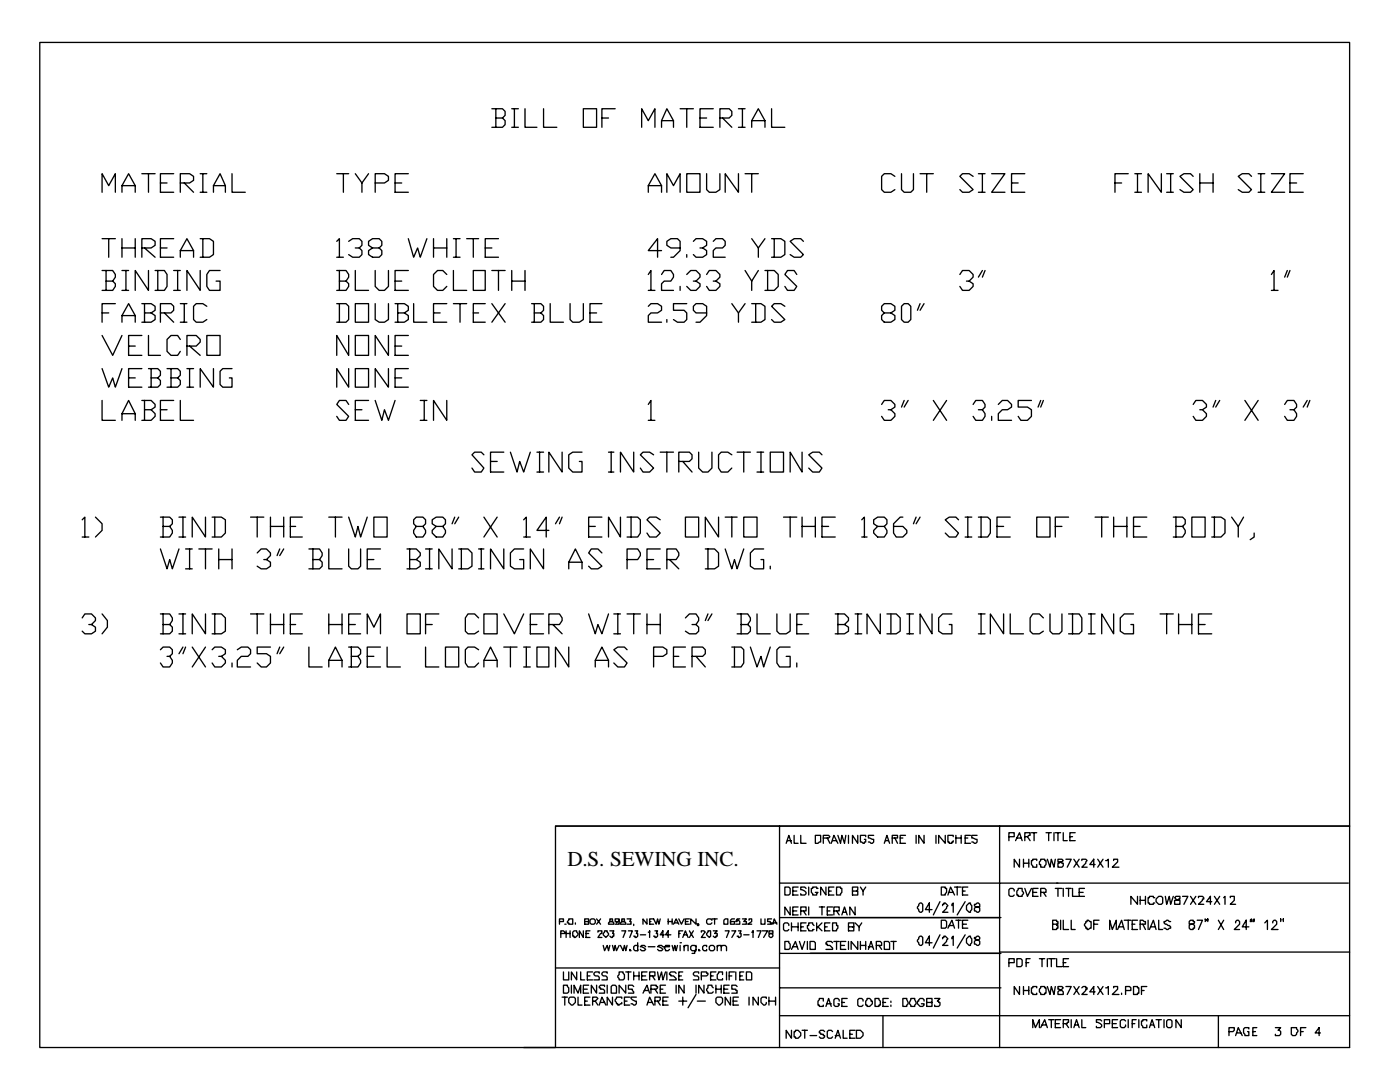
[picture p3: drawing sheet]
<svg xmlns="http://www.w3.org/2000/svg" width="279mm" height="216mm" viewBox="0 0 279 216" stroke-linecap="round" stroke-linejoin="round" font-family="sans-serif">
<defs><g id="words">
<text font-size="4.2" x="113.2" y="172.8">D.S. SEWING INC.</text>
</g></defs>
<g fill="none" stroke="#000" stroke-width=".26">
<path d="M7.9 8.5h261.4v156.3h-158.4v44.2h-103zM20.4 38.4v-3.7l1.3 2.3 1.3-2.3v3.7M24.3 38.4v-1.4l1.4-2.3 1.3 2.3v1.4M24.3 37h2.7M28.3 34.7h2.7M29.6 34.7v3.7M32 36.5h1.3M34.7 34.7h-2.7v3.7h2.7M36 36.5h1.8l.8-.5v-.8l-.8-.5h-1.8v3.7M36.8 36.5l1.8 1.9M40 34.7h1.3M40 38.4h1.3"/>
<path d="M40.5 34.7v3.7M42.6 38.4v-1.4l1.3-2.3 1.1 2.3v1.4M42.6 37h2.4M46.3 34.7v3.7h2.6M67.2 34.7h2.4M68.5 34.7v3.7M70.9 34.7l1.3 1.8v1.9M73.6 34.7l-1.4 1.8M74.9 36.5h1.8l.8-.5v-.8l-.8-.5h-1.8v3.7M78.8 36.5h1.4M81.5 34.7h-2.7v3.7h2.7M98.2 21.7h2.1l.5 .5v.8l-.5 .5"/>
<path d="M99 23.5h1.3l.5 .6v.8l-.5 .5h-2.1M99 21.7v3.7M102.1 21.7h1.4M102.1 25.4h1.4M102.7 21.7v3.7M104.8 21.7v3.7h2.4M108.5 21.7v3.7h2.6M116.4 21.7h2.7v3.7h-2.7zM120.1 23.5h1.3M122.8 21.7h-2.7v3.7M128.1 25.4v-3.7l1.3 2.4 1.3-2.4v3.7M129.4 38.4v-1.4l1.3-2.3 1.3 2.3v1.4"/>
<path d="M129.4 37h2.6M132 25.4v-1.3l1.1-2.4 1.3 2.4v1.3M132 24.1h2.4M133.1 38.4v-3.7l1.3 2.3 1.3-2.3v3.7M135.7 21.7h2.7M137.1 34.7h2.6v3.7h-2.6zM137.1 21.7v3.7M139.7 23.5h1.3M141 34.7v3.1l.6 .6h1.3l.8-.6v-3.1M142.3 21.7h-2.6v3.7h2.6M143.7 23.5h1.8l.5-.5v-.8l-.5-.5h-1.8v3.7M144.2 23.5l1.8 1.9"/>
<path d="M147.4 34.7v3.7l-2.7-3.7v3.7M147.4 21.7h1.3M147.4 25.4h1.3M148.2 21.7v3.7M148.7 34.7h2.6M150 25.4v-1.3l1.3-2.4 1.4 2.4v1.3M150 24.1h2.7M150 34.7v3.7M154 21.7v3.7h2.6M178.6 35.2l-.8-.5h-1.3l-.6 .5v2.6l.6 .6h1.3l.8-.6M179.9 34.7v3.1l.5 .6h1.4l.5-.6v-3.1M183.6 34.7h2.7"/>
<path d="M184.9 34.7v3.7M194.2 35.2l-.8-.5h-1.3l-.5 .5 2.6 2.6-.8 .6h-1.3l-.5-.6M195.3 34.7h1.3M195.3 38.4h1.3M196.1 34.7v3.7M197.9 34.7h2.7l-2.7 3.7h2.7M201.9 36.5h1.3M204.5 34.7h-2.6v3.7h2.6M222.5 36.5h1.3M225.2 34.7h-2.7v3.7M226.5 34.7h1.3M226.5 38.4h1.3"/>
<path d="M227 34.7v3.7M231.8 34.7v3.7l-2.7-3.7v3.7M232.8 34.7h1.4M232.8 38.4h1.4M233.6 34.7v3.7M238.1 35.2l-.5-.5h-1.3l-.8 .5 2.6 2.6-.5 .6h-1.3l-.8-.6M239.4 36.5h2.7M239.4 34.7v3.7M242.1 34.7v3.7M249.8 35.2l-.6-.5h-1.3l-.8 .5 2.7 2.6-.6 .6h-1.3l-.8-.6M251.1 34.7h1.3M251.1 38.4h1.3"/>
<path d="M251.6 34.7v3.7M253.7 34.7h2.7l-2.7 3.7h2.7M257.4 36.5h1.4M260.1 34.7h-2.7v3.7h2.7M20.4 54h2.1l.5 .8v.5l-.5 .8M20.4 47.6h2.6M21.2 56.1h1.3l.5 .5v.6l-.5 .7h-2.1M21.2 54v3.9M21.7 47.6v3.7M24.3 47.6v3.7M24.3 49.5h2.7M24.3 54h1.4"/>
<path d="M24.3 57.9h1.4M25.1 54v3.9M27 47.6v3.7M28.3 49.5h1.9l.8-.6v-.7l-.8-.6h-1.9v3.7M28.8 49.5l2.2 1.8M29.6 54v3.9l-2.6-3.9v3.9M31 54h1.8l.5 .8v2.4l-.5 .7h-1.8M31.5 54v3.9M32 49.5h1.3M34.7 47.6h-2.7v3.7h2.7M34.7 54h1.3M34.7 57.9h1.3"/>
<path d="M35.5 54v3.9M36 51.3v-1.3l1.3-2.4 1.3 2.4v1.3M36 50h2.6M40 47.6h1.8l.8 .6v2.6l-.8 .5h-1.8M40 54v3.9l-2.7-3.9v3.9M40.5 47.6v3.7M43.9 54h-2.1l-.5 .8v2.4l.5 .7h2.1v-1.8h-.8M67.2 48.2l.5-.6v3.7M67.2 54h1.9l.5 .8v.5l-.5 .8M67.2 51.3h1.3M67.7 56.1h1.4l.5 .5v.6l-.5 .7h-1.9M67.7 54v3.9"/>
<path d="M69.6 48.2l.8-.6h1.3l.5 .6v.7l-.5 .6h-.8M70.9 54v3.9h2.7M71.7 49.5l.5 .5v.8l-.5 .5h-1.3l-.8-.5M74.3 49.5l-.7-.6v-.7l.7-.6h1.4l.5 .6v.7l-.5 .6h-1.4l-.7 .5v.8l.7 .5h1.4l.5-.5v-.8l-.5-.5M74.9 54v3.2l.8 .7h1l.8-.7v-3.2M78.8 56.1h1.4M81.5 47.6l1 3.7 .8-1.8 .6 1.8 1.3-3.7M81.5 54h-2.7v3.9h2.7M86.5 49.5h2.7M86.5 47.6v3.7M89.2 54.8l-.8-.8h-1.1l-.8 .8v2.4l.8 .7h1.1l.8-.7M89.2 47.6v3.7"/>
<path d="M90.5 54v3.9h2.6M90.5 47.6h1.3M90.5 51.3h1.3M91 47.6v3.7M93.1 47.6h2.4M94.5 54h2.3v3.9h-2.3zM94.5 47.6v3.7M96.8 49.5h1.4M98.2 54h2.6M99.5 47.6h-2.7v3.7h2.7M99.5 54v3.9M102.1 56.1h2.7"/>
<path d="M102.1 54v3.9M104.8 54v3.9M129.4 54.8l.5-.8v3.9M129.4 57.9h1.3M132 50h-2.6l1.8-2.4v3.7M132 54.8l.6-.8h1.3l.5 .8v.5l-.5 .8h-1.3l-.6 .5v1.3h2.4M135.7 49.5h-1.8l-.8-.6v-.7l.8-.6h1.3l.5 .6v1.8l-1.3 1.3h-.5M135.7 57.2v.7M137.1 54.8l.7-.8h1.1l.8 .8v.5l-.8 .8h-.5M137.1 50.8v.5M138.4 48.2l.5-.6h1.3l.8 .6v.7l-.8 .6h-.5M138.9 56.1l.8 .5v.6l-.8 .7h-1.1l-.7-.7"/>
<path d="M140.2 49.5l.8 .5v.8l-.8 .5h-1.3l-.5-.5M141 54.8l.6-.8h1.3l.8 .8v.5l-.8 .8h-.6M142.3 48.2l.6-.6h1.3l.5 .6v.7l-.5 .6h-1.3l-.6 .5v1.3h2.4M142.9 56.1l.8 .5v.6l-.8 .7h-1.3l-.6-.7M148.7 54l1.3 2.1v1.8M150 47.6l1.3 1.9v1.8M151.3 54l-1.3 2.1M152.7 54h1.8l.8 .8v2.4l-.8 .7h-1.8M152.7 47.6l-1.4 1.9M153.2 54v3.9M154 47.6h1.8l.8 .6v2.6l-.8 .5h-1.8M154.5 47.6v3.7"/>
<path d="M159 54.8l-.5-.8h-1.3l-.6 .8 2.4 2.4-.5 .7h-1.3l-.6-.7M160.3 48.2l-.5-.6h-1.3l-.8 .6 2.6 2.6-.5 .5h-1.3l-.8-.5M191.6 54.8l.5-.8h1.3l.8 .8v.5l-.8 .8h-.5M193.4 56.1l.8 .5v.6l-.8 .7h-1.3l-.5-.7M196.1 54l-.8 1.3M196.6 54l-.5 1.3M253.7 54.8l.6-.8v3.9M253.7 57.9h1.4M256.9 54l-.5 1.3M257.4 54l-.5 1.3M20.4 66.9l2.1 4 1.8-4M20.4 73.6l1.3 3.7 .8-1.9 .5 1.9 1.3-3.7"/>
<path d="M20.4 79.9v4h2.6M20.4 62.4h1.3M23 60.6h-2.6v3.7M24.3 64.3v-1.3l1.4-2.4 1.3 2.4v1.3M24.3 63h2.7M25.7 69.1h1.3M25.7 75.4h1.3M28.3 60.6h1.9l.8 .5v.8l-.8 .5M28.3 66.9h-2.6v4h2.6M28.3 73.6h-2.6v3.7h2.6M28.3 79.9h1.9l.8 .8v.5l-.8 .6M28.8 62.4h1.4l.8 .6v.8l-.8 .5h-1.9"/>
<path d="M28.8 60.6v3.7M28.8 79.9v4M29.6 66.9v4h2.4M29.6 73.6h1.9l.5 .5v.8l-.5 .5M30.2 75.4h1.3l.5 .5v.8l-.5 .6h-1.9M30.2 73.6v3.7M32 62.4h2.1l.6-.5v-.8l-.6-.5h-2.1v3.7M32.8 62.4l1.9 1.9M33.3 73.6h2.2l.5 .5v.8l-.5 .5M34.1 75.4h1.4l.5 .5v.8l-.5 .6h-2.2M34.1 73.6v3.7M34.7 79.9h-2.7v4h2.7"/>
<path d="M36 67.7l-.5-.8h-1.4l-.8 .8v2.4l.8 .8h1.4l.5-.8M36 79.9v4h2.6M36 60.6h1.3M36 64.3h1.3M36.8 60.6v3.7M37.3 69.1h1.9l.8-.8v-.6l-.8-.8h-1.9v4M37.3 77.3h1.3M37.3 73.6h1.3M37.8 69.1l2.2 1.8M37.8 73.6v3.7M41.3 66.9h2.6v4h-2.6zM41.3 61.1l-.8-.5h-1.3l-.6 .5v2.7l.6 .5h1.3l.8-.5"/>
<path d="M42.6 73.6v3.7l-2.6-3.7v3.7M46.3 73.6h-1.9l-.5 .5v2.6l.5 .6h1.9v-1.9h-.5M67.2 60.6h1.9l.5 .5v2.7l-.5 .5h-1.9M67.7 60.6v3.7M69.6 66.9v4l-2.4-4v4M69.6 73.6v3.7l-2.4-3.7v3.7M70.9 60.6h2.7v3.7h-2.7zM70.9 66.9h2.7v4h-2.7zM70.9 73.6h2.7v3.7h-2.7zM73.6 79.9h-2.7v4h2.7M74.9 60.6v3.2l.8 .5h1l.8-.5v-3.2M74.9 79.9l1.3 4 .5-2.1 .8 2.1 1.3-4"/>
<path d="M77.5 66.9v4l-2.6-4v4M77.5 73.6v3.7l-2.6-3.7v3.7M78.8 60.6h1.9l.8 .5v.8l-.8 .5M78.8 69.1h1.4M78.8 75.4h1.4M79.4 62.4h1.3l.8 .6v.8l-.8 .5h-1.9M79.4 60.6v3.7M81.5 66.9h-2.7v4h2.7M81.5 73.6h-2.7v3.7h2.7M82.5 60.6v3.7h2.7M83.9 79.9h1.3M84.7 79.9v4"/>
<path d="M86.5 62.4h1.3M89.2 60.6h-2.7v3.7h2.7M89.2 79.9v4l-2.7-4v4M90.5 60.6h2.6M91.8 60.6v3.7M94.5 62.4h1M96.8 60.6h-2.3v3.7h2.3M98.2 60.6l2.6 3.7M100.8 60.6l-2.6 3.7M106.1 60.6h1.8l.6 .5v.8l-.6 .5M106.6 62.4h1.3l.6 .6v.8l-.6 .5h-1.8M106.6 60.6v3.7"/>
<path d="M109.8 60.6v3.7h2.6M113.8 60.6v3.2l.5 .5h1.3l.8-.5v-3.2M117.7 62.4h1.4M120.1 60.6h-2.4v3.7h2.4M129.4 61.1l.5-.5h1.3l.8 .5v.8l-.8 .5h-1.3l-.5 .6v1.3h2.6M133.1 63.8v.5M137.1 60.6h-2.7v1.3h2.1l.6 .5v1.4l-.6 .5h-1.3l-.8-.5M141 62.4h-2.1l-.5-.5v-.8l.5-.5h1.3l.8 .5v1.9l-1.3 1.3h-.8M146 60.6l1.4 1.8v1.9M148.7 60.6l-1.3 1.8M150 60.6h1.9l.8 .5v2.7l-.8 .5h-1.9M150.8 60.6v3.7"/>
<path d="M156.6 61.1l-.8-.5h-1.3l-.5 .5 2.6 2.7-.8 .5h-1.3l-.5-.5M176.5 62.4l-.6-.5v-.8l.6-.5h1.3l.8 .5v.8l-.8 .5h-1.3l-.6 .6v.8l.6 .5h1.3l.8-.5v-.8l-.8-.6M179.9 61.1l.5-.5h.8l.6 .5v2.7l-.6 .5h-.8l-.5-.5zM180.4 79.9l-.5 1.3M181.2 79.9l-.8 1.3M183.6 60.6l-.5 1.3M184.4 60.6l-.8 1.3M186.3 79.9l2.6 4M188.9 79.9l-2.6 4M205.8 79.9h-2.6v1.3h1.9l.7 .6v1.3l-.7 .8h-1.4l-.5-.8M207.7 79.9l-.5 1.3M208.2 79.9l-.5 1.3"/>
<path d="M242.6 79.9l-.5 1.3M243.4 79.9l-.8 1.3M248.4 79.9l2.7 4M251.1 79.9l-2.7 4M260.9 79.9l-.8 1.3M261.4 79.9l-.5 1.3M24.3 83.9v-1.4l1.4-2.6 1.3 2.6v1.4M24.3 82.5h2.7M28.8 81.8h1.4l.8 .7v.6l-.8 .8h-1.9M32 81.8h1.3M69.6 80.7l-.5-.8h-1.4l-.5 .8 2.4 2.4-.5 .8h-1.4l-.5-.8M70.9 81.8h1.3"/>
<path d="M83.9 83.9h1.3M96.6 90.8l-.6-.6h-1.3l-.5 .6 2.4 2.6-.6 .8h-1.3l-.5-.8M97.9 92.1h1.3M100.5 90.2h-2.6v4h2.6M101.9 90.2l1.3 4 .5-2.1 .8 2.1 1.3-4M107.2 94.2h1.3M107.2 90.2h1.3M107.7 90.2v4M112.2 90.2v4l-2.7-4v4M116.2 90.2h-1.9l-.8 .6v2.6l.8 .8h1.9v-2.1h-.6M121.4 94.2h1.1M121.4 90.2h1.1"/>
<path d="M122 90.2v4M126.5 90.2v4l-2.7-4v4M129.4 80.7l.5-.8v4M129.4 83.9h1.3M130.4 90.8l-.8-.6h-1.3l-.5 .6 2.6 2.6-.8 .8h-1.3l-.5-.8M131.8 90.2h2.6M133.1 90.2v4M135.5 92.1h2.1l.5-.6v-.7l-.5-.6h-2.1v4M136.3 92.1l1.8 2.1M139.4 90.2v3.2l.8 .8h1.1l.8-.8v-3.2M146 90.8l-.7-.6h-1.4l-.5 .6v2.6l.5 .8h1.4l.7-.8M147.1 90.2h2.7"/>
<path d="M148.4 90.2v4M151.1 94.2h1.3M151.1 90.2h1.3M151.9 90.2v4M153.7 90.2h2.7v4h-2.7zM160.1 90.2v4l-2.4-4v4M164 90.8l-.5-.6h-1.3l-.8 .6 2.6 2.6-.5 .8h-1.3l-.8-.8M175.9 80.7l.6-.8h1.3l.8 .8v.5l-.8 .6h-.5M177.8 81.8l.8 .7v.6l-.8 .8h-1.3l-.6-.8M194.2 80.7l.5-.8h1.4l.5 .8v.5l-.5 .6h-.8M196.1 81.8l.5 .7v.6l-.5 .8h-1.4l-.5-.8M197.9 83.1v.8"/>
<path d="M199.2 80.7l.8-.8h1.1l.8 .8v.5l-.8 .6h-1.1l-.8 .7v1.4h2.7M238.1 80.7l.6-.8h1.3l.8 .8v.5l-.8 .6h-.6M240 81.8l.8 .7v.6l-.8 .8h-1.3l-.6-.8M256.4 80.7l.5-.8h1.3l.6 .8v.5l-.6 .6h-.8M258.2 81.8l.6 .7v.6l-.6 .8h-1.3l-.5-.8M16.4 103.7l.5-.5v4M16.4 107.2h1.3M19.1 103.2l1.3 1.3v1.3l-1.3 1.4M32 103.2h1.9l.5 .5v.8l-.5 .5M32 109.5l1.3 4 .6-1.8 .5 1.8 1.3-4M32.5 105h1.4l.5 .8v.6l-.5 .8h-1.9M32.5 103.2v4"/>
<path d="M35.7 107.2h1.3M35.7 103.2h1.3M36.5 103.2v4M37 109.5h1.4M37 113.5h1.4M37.8 109.5v4M39.7 109.5h2.6M41 103.2v4l-2.6-4v4M41 109.5v4M42.3 103.2h1.9l.8 .5v2.7l-.8 .8h-1.9M42.9 103.2v4M43.7 109.5v4"/>
<path d="M43.7 111.7h2.6M46.3 109.5v4M50 103.2h2.7M51.3 110.3l.8-.8h1.1l.8 .8v.6l-.8 .8h-.5M51.3 103.2v4M53.2 111.7l.8 .5v.8l-.8 .5h-1.1l-.8-.5M54 103.2v4M54 105h2.6M55.8 109.5l-.5 1.4M56.6 103.2v4M56.6 109.5l-.8 1.4M57.9 105h1.1"/>
<path d="M60.3 103.2h-2.4v4h2.4M61.6 109.5h2.2l.5 .8v.6l-.5 .8M62.4 111.7h1.4l.5 .5v.8l-.5 .5h-2.2M62.4 109.5v4M65.6 109.5v4h2.7M65.6 103.2h2.7M66.9 103.2v4M69.6 103.2l1.3 4 .5-2.2 .6 2.2 1.3-4M69.6 109.5v3.5l.5 .5h1.3l.6-.5v-3.5M73.3 111.7h1.3M74.6 103.2h2.7v4h-2.7zM75.9 109.5h-2.6v4h2.6"/>
<path d="M81.2 109.5h1.9l.8 .8v.6l-.8 .8M81.8 111.7h1.3l.8 .5v.8l-.8 .5h-1.9M81.8 109.5v4M83.1 105l-.6-.5v-.8l.6-.5h1.3l.5 .5v.8l-.5 .5h-1.3l-.6 .8v.6l.6 .8h1.3l.5-.8v-.6l-.5-.8M84.9 109.5h1.4M84.9 113.5h1.4M85.7 109.5v4M87 105l-.7-.5v-.8l.7-.5h1.4l.5 .5v.8l-.5 .5h-1.4l-.7 .8v.6l.7 .8h1.4l.5-.8v-.6l-.5-.8M90.2 109.5v4l-2.6-4v4M90.8 103.2l-.6 1.3M91.5 109.5h1.9l.8 .8v2.7l-.8 .5h-1.9M91.5 103.2l-.7 1.3"/>
<path d="M92.1 109.5v4M95.5 109.5h1.1M95.5 113.5h1.1M96 109.5v4M96.6 103.2l2.6 4M99.2 103.2l-2.6 4M100.5 109.5v4l-2.6-4v4M104.5 103.7l.5-.5v4M104.5 109.5h-1.8l-.8 .8v2.7l.8 .5h1.8v-1.8h-.8M104.5 107.2h1.3M108.5 109.5v4l-2.7-4v4M109.5 105.8h-2.3l1.8-2.6v4"/>
<path d="M111.7 103.2l-.8 1.3M112.2 103.2l-.5 1.3M113.5 113.5v-1.3l1.3-2.7 1.4 2.7v1.3M113.5 112.2h2.7M117.5 105h1.3M120.1 103.2h-2.6v4h2.6M120.1 110.3l-.8-.8h-1.3l-.5 .8 2.6 2.7-.8 .5h-1.3l-.5-.5M123.8 103.2v4l-2.4-4v4M125.1 103.2h2.2l.5 .5v2.7l-.5 .8h-2.2M125.1 111.7h2.2l.5-.8v-.6l-.5-.8h-2.2v4M125.9 103.2v4M129.1 111.7h1.3"/>
<path d="M131.8 103.7l-.8-.5h-1.4l-.5 .5 2.7 2.7-.8 .8h-1.4l-.5-.8M131.8 109.5h-2.7v4h2.7M133.1 111.7h1.8l.6-.8v-.6l-.6-.8h-1.8v4M133.6 111.7l1.9 1.8M136.8 103.2h2.6v4h-2.6zM140.8 109.5h1.8l.8 .8v2.7l-.8 .5h-1.8M141.3 109.5v4M143.4 103.2v4l-2.6-4v4M144.7 109.5l1.3 4 .6-1.8 .5 1.8 1.3-4M144.7 103.2h2.4M146 103.2v4M148.4 103.2h2.7v4h-2.7z"/>
<path d="M152.4 109.5h-1.9l-.7 .8v2.7l.7 .5h1.9v-1.8h-.5M153.7 113v.5M156.4 103.2h2.6M157.7 103.2v4M160.1 105h2.6M160.1 103.2v4M162.7 103.2v4M164 105h1.4M166.7 103.2h-2.7v4h2.7M172 103.7l.5-.5v4M172 107.2h1M175.2 105l-.8-.5v-.8l.8-.5h1.3l.5 .5v.8l-.5 .5h-1.3l-.8 .8v.6l.8 .8h1.3l.5-.8v-.6l-.5-.8"/>
<path d="M180.2 103.2h-.5l-1.4 1.3v1.9l.6 .8h1.3l.8-.8v-.6l-.8-.8h-1.9M182.8 103.2l-.5 1.3M183.6 103.2l-.8 1.3M191.3 103.7l-.5-.5h-1.4l-.8 .5 2.7 2.7-.5 .8h-1.4l-.8-.8M192.6 107.2h1.3M192.6 103.2h1.3M193.1 103.2v4M195.3 103.2h1.8l.5 .5v2.7l-.5 .8h-1.8M195.8 103.2v4M199 105h1.3M201.6 103.2h-2.6v4h2.6M206.9 103.2h2.6v4h-2.6z"/>
<path d="M210.6 105h1.3M213.3 103.2h-2.7v4M218.5 103.2h2.7M219.9 103.2v4M222.2 105h2.7M222.2 103.2v4M224.9 103.2v4M226.2 105h1.3M228.9 103.2h-2.7v4h2.7M234.2 103.2h1.8l.5 .5v.8l-.5 .5M234.7 105h1.3l.5 .8v.6l-.5 .8h-1.8M234.7 103.2v4"/>
<path d="M237.9 103.2h2.6v4h-2.6zM241.8 103.2h1.9l.8 .5v2.7l-.8 .8h-1.9M242.4 103.2v4M245.8 103.2l1.3 1.8v2.2M248.2 103.2l-1.1 1.8M250.3 106.4v.8l-.8 .5M16.4 123.3l.5-.8h1.4l.8 .8v.5l-.8 .8h-.6M18.3 124.6l.8 .5v.8l-.8 .6h-1.4l-.5-.6M20.4 122.5l1 1.3v1.3l-1 1.4M32 122.5h1.9l.5 .8v.5l-.5 .8M32 129.6l.5-.5h1.4l.5 .5v.8l-.5 .6h-.6M32.5 124.6h1.4l.5 .5v.8l-.5 .6h-1.9"/>
<path d="M32.5 122.5v4M33.9 131l.5 .8v.5l-.5 .8h-1.4l-.5-.8M35.7 122.5h1.3M35.7 126.5h1.3M36.5 122.5v4M36.5 129.1l-.8 1.3M37 129.1l-.5 1.3M38.4 129.1l2.6 4M41 122.5v4l-2.6-4v4M41 129.1l-2.6 4M42.3 122.5h1.9l.8 .8v2.6l-.8 .6h-1.9M42.3 129.6l.6-.5h1.3l.8 .5v.8l-.8 .6h-.5"/>
<path d="M42.9 122.5v4M44.2 131l.8 .8v.5l-.8 .8h-1.3l-.6-.8M46.3 132.3v.8M47.4 129.6l.8-.5h1.3l.5 .5v.8l-.5 .6h-1.3l-.8 .8v1.3h2.6M50 122.5h2.7M51.3 122.5v4M54 129.1h-2.7v1.3h1.9l.8 .6v1.3l-.8 .8h-1.1l-.8-.8M54 122.5v4M54 124.6h2.6M55.8 129.1l-.5 1.3M56.6 122.5v4M56.6 129.1l-.8 1.3"/>
<path d="M57.9 124.6h1.1M60.3 122.5h-2.4v4h2.4M61.6 129.1v4h2.7M65.6 133.1v-1.3l1.3-2.7 1.4 2.7v1.3M65.6 124.6h2.7M65.6 122.5v4M65.6 131.8h2.7M68.3 122.5v4M69.6 129.1h1.8l.6 .5v.8l-.6 .6M69.6 124.6h1.3M70.1 131h1.3l.6 .8v.5l-.6 .8h-1.8M70.1 129.1v4"/>
<path d="M72 122.5h-2.4v4h2.4M73.3 126.5v-4l1.3 2.6 1.3-2.6v4M73.3 131h1.3M75.9 129.1h-2.6v4h2.6M77.3 129.1v4h2.6M81.2 122.5h2.7v4h-2.7zM84.9 129.1v4h2.7M84.9 124.6h1.4M87.6 122.5h-2.7v4M88.9 129.1h2.6v4h-2.6zM95.5 123.3l-.8-.8h-1.3l-.5 .8v2.6l.5 .6h1.3l.8-.6M95.5 129.6l-.8-.5h-1.3l-.5 .5v2.7l.5 .8h1.3l.8-.8"/>
<path d="M96.6 122.5h2.6v4h-2.6zM96.6 133.1v-1.3l1.3-2.7 1.3 2.7v1.3M96.6 131.8h2.6M100.5 122.5l2.2 4 1.8-4M100.5 129.1h2.7M101.9 129.1v4M104.5 133.1h1.3M104.5 129.1h1.3M105 129.1v4M105.8 124.6h1.4M107.2 129.1h2.3v4h-2.3zM108.5 122.5h-2.7v4h2.7"/>
<path d="M109.5 124.6h2.2l.5-.8v-.5l-.5-.8h-2.2v4M110.3 124.6l1.9 1.9M113.5 129.1v4l-2.6-4v4M117.5 122.5l1.3 4 .5-1.9 .8 1.9 1.3-4M118.8 133.1v-1.3l1.3-2.7 1.3 2.7v1.3M118.8 131.8h2.6M122.5 122.5h1.3M122.5 126.5h1.3M123.3 122.5v4M125.1 129.6l-.5-.5h-1.3l-.8 .5 2.6 2.7-.5 .8h-1.3l-.8-.8M125.1 122.5h2.7M126.5 122.5v4"/>
<path d="M129.1 124.6h2.7M129.1 122.5v4M130.4 131h1.9l.8-.6v-.8l-.8-.5h-1.9v4M131.8 122.5v4M134.4 131h1.1M136.8 123.3l.8-.8h1.3l.5 .8v.5l-.5 .8h-.8M136.8 129.1h-2.4v4h2.4M138.1 131h2.1l.6-.6v-.8l-.6-.5h-2.1v4M138.9 124.6l.5 .5v.8l-.5 .6h-1.3l-.8-.6M138.9 131l1.9 2.1M141.3 122.5l-.5 1.3M142.1 122.5l-.8 1.3"/>
<path d="M146 129.1h1.9l.5 .5v2.7l-.5 .8h-1.9M146.6 129.1v4M147.1 122.5h2.1l.6 .8v.5l-.6 .8M147.9 124.6h1.3l.6 .5v.8l-.6 .6h-2.1M147.9 122.5v4M149.8 129.1l1.3 4 .8-2.1 .5 2.1 1.3-4M151.1 122.5v4h2.6M155 122.5v3.4l.6 .6h1.3l.8-.6v-3.4M157.7 129.1h-2.1l-.6 .5v2.7l.6 .8h2.1v-2.1h-.8M159 124.6h1.1M159 132.3v.8M161.4 122.5h-2.4v4h2.4"/>
<path d="M166.7 122.5h1.8l.8 .8v.5l-.8 .8M167.2 124.6h1.3l.8 .5v.8l-.8 .6h-1.8M167.2 122.5v4M170.7 122.5h1.3M170.7 126.5h1.3M171.2 122.5v4M175.7 122.5v4l-2.7-4v4M177 122.5h1.9l.8 .8v2.6l-.8 .6h-1.9M177.8 122.5v4M181 122.5h1.3M181 126.5h1.3M181.5 122.5v4"/>
<path d="M186 122.5v4l-2.4-4v4M190 122.5h-1.9l-.8 .8v2.6l.8 .6h1.9v-1.9h-.6M195.3 122.5h1.3M195.3 126.5h1.3M195.8 122.5v4M200.3 122.5v4l-2.7-4v4M201.6 122.5v4h2.7M208.2 123.3l-.8-.8h-1.3l-.5 .8v2.6l.5 .6h1.3l.8-.6M209.5 122.5v3.4l.6 .6h1.3l.5-.6v-3.4M213.3 122.5h2.1l.5 .8v2.6l-.5 .6h-2.1M214 122.5v4M217.2 122.5h1.3"/>
<path d="M217.2 126.5h1.3M217.8 122.5v4M222.2 122.5v4l-2.3-4v4M226.2 122.5h-1.8l-.8 .8v2.6l.8 .6h1.8v-1.9h-.5M231.5 122.5h2.7M232.8 122.5v4M235.2 124.6h2.7M235.2 122.5v4M237.9 122.5v4M239.2 124.6h1.3M241.8 122.5h-2.6v4h2.6M110.9 164.8h158.4v44.2h-164.8"/>
<path d="M155.6 164.8v44.2M156.6 177h.8l.3 .3v1l-.3 .3h-.8zM156.9 168.3l.5-1.6 .6 1.6M157.2 167.7h.8M158.2 177.8h.8M158.5 166.7v1.6h.8M159.3 177h-1.1v1.6h1.1M159.8 166.7v1.6h1.1M160.9 177.3l-.3-.3h-.8v.5h.3l.8 .6v.2l-.3 .3h-.8v-.3M161.4 177v1.6M162.7 166.7h1.1v1.3h-.3l-.3 .3h-.5zM163.2 177.3h-.2v-.3h-.8v.3h-.3v.8l.3 .2v.3h.8v-.3l.2-.2h-.5"/>
<path d="M164.3 167.2h1.1l.2-.2-.2-.3h-1.1v1.6M164.8 177v1.6l-1-1.6v1.6M165.1 167.2l.5 1.1M165.4 177.8h.5M165.9 168.3l.5-1.6 .8 1.6M166.2 167.7h.8M166.4 177h-1v1.6h1M167 177h.7v.3h.3v.8l-.3 .2v.3h-.7zM167.2 166.7l.5 1.6 .3-1.6 .5 1.6 .3-1.6M169.3 166.7v1.6M170.1 177.8h.8l.3-.3v-.5h-1.1v1.6h1.1v-.8h-.3M171.2 166.7v1.6l-1.1-1.6v1.6"/>
<path d="M171.7 177l.5 .8v.8M172.8 167v-.3h-1.1v1.3l.8 .3v-.3h.3v-.5h-.3M172.8 177l-.6 .8M174.4 166.7h-1.1v.5l1.1 .3v.5l-.3 .3-.8-.3M176.5 168.3l.5-1.6 .5 1.6M176.7 167.7h.6M178.1 167.2h1v-.5h-1v1.6M178.6 167.2l.5 1.1M179.7 167.2h.5M180.7 166.7h-1v1.6h1M182.8 166.7v1.6M184.4 166.7v1.6l-1-1.6v1.6"/>
<path d="M186.8 166.7v1.6M187.6 179.9l-1.3 2.7M187.9 177h.7v.3h.3v.8l-.3 .2v.3h-.7zM188.6 166.7v1.6l-1.3-1.6v1.6M189.2 178.6l.5-1.6 .8 1.6M189.4 178.1h.8M190.2 167v-.3h-1v1.3h.2v.3h.6v-.3h.2v-.3M190.5 177h1.3M190.8 167.2h1M190.8 166.7v1.6M191 177v1.6M191.8 166.7v1.6"/>
<path d="M192.1 177.8h.5M192.6 167.2h.5M192.6 179.9l-1.6 2.7M193.1 177h-1v1.6h1M193.7 166.7h-1.1v1.6h1.1M195 166.7h-1.1v.5l1.1 .3v.5l-.3 .3-.8-.3M199.5 164.8v11.4h-43.9M201.3 167h1.1v-.8h-1.1v1.5M202.4 177.8v-.3l-.3-.2h-.5l-.3 .2v1.1l.3 .3h.5l.3-.3M202.7 167.7l.8-1.5 .5 1.5M202.9 167.2h.8M203.2 177.3h.8v.5l.3 .3-.3 .8h-.8v-.3h-.3v-.8l.3-.3z"/>
<path d="M203.5 171.4v1.6l-1.1-1.6v1.6M204.3 171.4v1.6M204.3 172.2h1M204.5 177.3l.6 1.6 .7-1.6M204.5 167h.6l.2-.3h.3v-.5h-1.1v1.5M205.1 167l.5 .7M205.3 171.4v1.6M205.8 166.2h1.1M206.1 178.1h.8M206.4 166.2v1.5M206.9 171.7v-.3h-.8v.3h-.3v.8l.3 .3v.2h.8v-.5M207.2 177.3h-1.1v1.6h1.1"/>
<path d="M207.7 171.4h.8v.3h.3v.8l-.3 .3v.2h-.8v-.5h-.3v-.5l.3-.3zM207.7 178.1h1.1v-.6l-.3-.2h-.8v1.6M208.2 178.1l.6 .8M208.8 166.2h1M209 171.4l.5 1.6 .3-1.6 .5 1.6 .3-1.6M209.3 166.2v1.5M210.3 166.2v1.5M210.6 177.3h1.3M210.6 166.2h1.1M210.9 176.2h58.2M211.1 171.4v.6h.6l.2 .2h.3v.6l-.3 .2h-.8v-.8l.8-.2 .3-.3-.3-.3zM211.1 176.2h-11.6v32.8"/>
<path d="M211.1 166.2v1.5M211.1 177.3v1.6M212.2 166.2v1.5h.8M212.2 177.3v1.6M212.7 171.4h1.1l-.8 1.6M212.7 177.3h1.1M213.3 177.3v1.6M213.5 167h.5M214 177.3v1.6h1.1M214.3 171.4l1.1 1.6M214.6 166.2h-1.1v1.5h1.1M215.4 178.1h.8"/>
<path d="M215.4 171.4l-1.1 1.6M215.9 171.7v-.3h.8l.3 .3-.3 .3v.2l-.8 .8h1.1M216.4 177.3h-1v1.6h1M218.5 172.5h-1l.8-1.1v1.6M219.1 171.4l1 1.6M220.1 171.4l-1 1.6M220.7 171.7h.2l.3-.3v1.6M222.2 171.7v-.3h.8v.6l-1 1h1.3M227 178.9v1.5l-1.3-1.5v1.5M227.5 178.9v1.5M227.5 179.7h1.1M228.6 178.9v1.5"/>
<path d="M230.5 179.1h-.3v-.2h-.8v.2h-.3v1.1h.3v.2h.8v-.2h.3M230.7 179.4l.5-.5h.6l.2 .2v1.1l-.2 .2h-.6l-.5-.5zM232.6 178.9l.2 1.5 .6-1.5 .2 1.5 .6-1.5M234.7 178.9l-.3 .2 .5 .6h.6v.7h-1.1v-.7h.5l.3-.3h.3v-.5zM236 178.9h1.1l-.8 1.5M237.6 178.9l1.1 1.5M238.7 178.9l-1.1 1.5M239.2 179.1v-.2h.8l.2 .2v.3h-.2v.3l-.8 .7h1M241.8 179.9h-1l.8-1v1.5M242.4 178.9l1 1.5M243.4 178.9l-1 1.5M244.2 179.1l.3-.2v1.5"/>
<path d="M245.5 179.1v-.2h.8v.8l-.8 .7h1.1M110.9 193.1h44.7M111.7 183.9h.7v-.5h-.7v1M111.9 186.3h.8v-.3l-.3-.3h-.5v1.4M112.2 199h1M112.4 196.6h.8v.2l.3 .3v.8l-.3 .3h-.8zM112.4 193.9v1.6h1.1v-1.6M112.7 184.4h.3zM112.7 199v1.6M113 185.7v1.4M113 186.3h.8M113.5 199.2a.94 .94 0 0 1 1.3 0v.8l-.5 .6h-.3l-.5-.6z"/>
<path d="M113.5 183.4h.8v1h-.8v-.3h-.3zM113.8 185.7v1.4M114 196.6v1.6M114.3 186l.3-.3h.5l.3 .8-.6 .6h-.2v-.3h-.3zM114.6 198.2v-1.6l.8 1.6 .5-1.6v1.6M114.8 184.1v.3M115.1 193.9v1.6l-1.1-1.6v1.6M115.4 199v1.6h.8M115.9 193.9v1.6h.8M116.4 185.7v1.4l-.8-1.4v1.4M116.4 197.4h.8M116.7 183.9h.8v-.5h-.8v1h.8v-.5h-.3"/>
<path d="M116.7 199.8h.5M116.9 186.3h.6M117.2 194.7h.5M117.5 196.6h-1.1v1.6h1.1M117.7 183.6a.66 .66 0 0 1 1.1 0v.5l-.3 .3h-.5l-.3-.3zM117.7 199h-1v1.6h1M117.7 185.7h-.8v1.4h.8M118.3 199.8h.5l.5-.6-.2-.2h-.8v1.6M118.3 193.9h-1.1v1.6h1.1M118.8 199.8l.5 .8M119.1 196.6v1.6l-1.1-1.6v1.6M119.1 183.4l.8 1"/>
<path d="M119.3 186v-.3h.8v.6h-.2l-.6 .8h.8M119.6 194.2v-.3h-.8l-.3 .3v.3l.3 .2h.5l.3 .3v.5h-1.1M119.9 183.4l-.8 1M120.4 188.6l.3 1.1 .5-1.1 .2 1.1 .3-1.1M120.7 185.7h.5v.3l.2 .3v.2l-.5 .6-.5-.6zM120.7 196.8v-.2h-.8l-.3 .2v.3h.3v.3h.5l.3 .2v.6h-1.1M121.2 194.2v-.3h-.8l-.3 .3v.3l.3 .2h.5l.3 .3v.5h-1.1M121.2 196.6v1.6M121.7 183.4v.5h.5l.3 .2v.3h-1.1v-.3l.3-.2h.5v-.5zM121.7 185.7h.8l-.3 .6h.3v.5h-.3v.3h-.2l-.3-.3M122 196.8l.2-.2h.6l.2 .2v1.4h-1zM122.2 199v1.6l-1-1.6v1.6"/>
<path d="M122.2 188.6l.3 1.1 .3-1.1 .2 1.1 .6-1.1M123.6 193.9h.8v.3l.2 .3v.8l-.2 .2h-.8v-.2l-.3-.3v-.3l.3-.2zM123.6 183.6v.3h-.3l-.3 .2v-.2h-.2v-.5h.8v1h-.8M123.8 188.6l.6 1.1 .2-1.1 .3 1.1 .2-1.1M124.1 183.4v.5h.5l.3 .2v.3h-1.1v-.3l.3-.2h.5v-.5zM124.1 199.2v-.2h-1.1v.2l-.2 .3v.3l.2 .2v.3h.3v.3l.8-.3v-.3M124.1 185.7h.8l-.5 1.4M124.6 199.8h.5M124.9 196.6v1.6l-1.3-1.6v1.6M124.9 193.9h1M125.1 183.4h.8l-.2 .5h.2v.5h-.8M125.4 185.7h.8l-.5 1.4"/>
<path d="M125.4 193.9v1.6M125.7 189.4l.2 .3h-.2zM125.7 199h-1.1v1.6h1.1M126.5 196.8l-.3-.2h-.8v.8h.8v.2l.3 .3v.3h-1.1M126.5 184.4v.3M126.5 193.9v1.6M126.5 194.7h1M126.7 185.7h.6l-.3 .6h.3v.5l-.3 .3h-.3v-.3h-.2M127 199h-1.1v.2l.3 .3 .8 .3v.5l-.3 .3-.8-.3M127.3 188.9v-.3h-.6l-.2 .3v.5l.2 .3h.6v-.3M127.3 188.1v1.6M127.5 193.9v1.6"/>
<path d="M127.8 186.5h1.1M128.1 194.7h.8M128.3 198.2l.8-1.6 .5 1.6M128.6 197.6h.8M128.9 188.9l-.3-.3h-.5l-.3 .3h.3l.8 .5-.3 .3h-.5l-.3-.3M129.1 193.9h-1v1.6h1M129.1 183.4v1l-.8-1v1M129.4 186h.2v-.3v1.4M129.4 188.9h1.3M129.6 194.7h1.1v-.8h-1.1v1.6M129.6 183.9h.3M129.9 197.4h1.1l.2-.3v-.3h-.2v-.2h-1.1v1.6"/>
<path d="M130.2 194.7l.5 .8M130.7 199.8h.8l.3-.3v-.5h-1.1v1.6M130.7 185.7h.5l-.2 .6h.2v.5l-.2 .3h-.3v-.3h-.3M130.7 197.4l.5 .8M131.2 193.9l.3 1.6 .5-1.6 .3 1.6 .5-1.6M131.2 199.8l.6 .8M131.8 183.4l-.3 1-.3-1-.2 1-.6-1h-.8v1h.8M131.8 197.4h.5M132.3 188.9l-.3-.3h-.5l-.3 .3 .8 .3 .3 .2-.3 .3h-.5l-.3-.3M132.3 199.8h.8M132.6 186.5h-.8l.5-.8v1.4M132.6 188.9h1v-.3h-.8v.3h-.2l.2 .8h.5l.3-.3"/>
<path d="M132.8 196.6h-1v1.6h1M133.1 193.9v1.6M133.3 199h-1v1.6h1M133.3 183.4v1M133.3 183.9h.8M133.9 186.5h-1.1l.5-.8v1.4M134.1 188.6l.3 1.1 .3-1.1 .2 1.1 .3-1.1M134.1 183.4v1M134.4 184.4l.5-1 .6 1M134.7 184.1h.5M134.9 194.2l-.2-.3h-.8l-.3 .3v.3h.3v.2h.5l.5 .6v.2h-1.3M134.9 196.6v1.6"/>
<path d="M135.5 183.4l.5 1 .5-1M135.5 199.8h1.6M135.5 194.7h.5M135.5 186.3h.2M135.7 188.1h.3zM135.7 188.6v1.1M136.3 193.9h-.8v1.6h.8M136.3 185.7h-.8v1.4M136.3 187.1l.5-1.4 .5 1.4M136.3 199v1.6M136.5 196.6v1.6l-1-1.6v1.6M136.5 188.9l.3-.3h.5v1.1"/>
<path d="M136.5 186.5h.6M136.5 188.6v1.1M136.8 183.9h.5M137.6 183.4h-.8v1h.8M137.6 185.7l.8 1.4M138.4 185.7l-.8 1.4M138.9 183.4v1l-1.1-1v1M138.9 188.6v1.1l-.3 .3v.2h-.5M138.9 188.9l-.3-.3h-.5l-.3 .3v.5l.3 .3h.5l.3-.3M138.9 196.6v1.6M138.9 198.4l-1.6 2.7M139.2 199.8h1.6"/>
<path d="M139.4 189.4l.3 .3h-.3zM139.4 194.2v-.3h-.8l-.2 .3v.3l.2 .2h.6l.2 .3v.5h-1M139.4 184.4h-.2h.2v.3h-.2M140 194.7h1l.3-.2v-.3h-.3v-.3h-1v1.6M140 186v-.3h.5l.3 .3-.8 1.1h.8M140.5 196.6v1.6l-1.1-1.6v1.6M141 188.9v-.3h-.5l-.3 .3v.5l.3 .3h.5v-.3M141.3 185.7h.5v1.1l-.2 .3-.6-.6zM141.6 188.9a.66 .66 0 0 1 1 0v.5l-.3 .3h-.5l-.2-.3zM141.8 194.7h.5M142.1 183.6l-.3-.2h-.5l-.3 .2v.5l.3 .3h.5l.3-.3M142.1 183.4h1"/>
<path d="M142.3 197.1l-.2-.3v-.2h-.8v.5l-.3 .3 .3 .8h.8l.2-.3M142.3 185.7h.8l-.5 .6h.5v.5h-.2v.3h-.3l-.3-.3M142.6 183.4v1M142.9 193.9h-1.1v1.6h1.1M142.9 197.4h1M142.9 196.6v1.6M143.1 199h.8l.3 .2v.8l-.5 .6h-.3l-.5-.6v-.8zM143.1 188.9l.3-.3h.5v1.1M143.1 188.6v1.1M143.9 188.9l.3-.3h.5l.3 .3v.8M143.9 196.6v1.6M144.2 194.5v-.6h-.8v.3l-.3 .3v.8l.3 .2h.8v-.2"/>
<path d="M144.5 183.6l.2-.2h.6v1h-.8zM144.5 197.4h.8M144.7 185.7h.8l-.5 1.4M145 193.9v1.6M145.5 196.6h-1v1.6h1M145.5 194.7h.5M145.8 199v1.6l-1.1-1.6v1.6M146 185.7h.8l-.8 1.4M146.3 199.8h.8M146.6 193.9h-1.1v1.6M146.6 183.4h-.6l-.2 .2v.8h.8v-.5h-.8v.2M146.8 193.9v1.6"/>
<path d="M147.1 196.8l-.3-.2h-.8v.8h.8v.2h.3v.6h-1.1M147.4 199h-1.1v1.6h1.1M147.4 185.7h.5l-.3 .6h.3v.5l-.3 .3h-.2v-.3h-.3M147.6 183.4h-.5l-.3 .5h.3v-.3h.3l.2 .3v.5h-.8M147.6 194.7h.6M148.2 183.4h.8l-.6 .5h.6v.5h-.8M148.4 193.9h-.8v1.6h.8M148.4 186.5h1.1M149 193.9h.8l.2 .3v1.3h-1zM149.5 183.6v-.2h.5v.5l-.8 .5h.8M149.5 199v1.6M150 186h.3v-.3v1.4"/>
<path d="M151.1 185.7h.8l-.6 1.4M151.3 199v1.6l-1-1.6v1.6M151.9 183.4v1h.8v-1M152.1 185.7h1.1l-.8 1.4M152.9 199.2v-.2h-.8l-.2 .2v.8l.5 .6h.3l.2-.3v-.3M153.5 185.7v.6h.5l.3 .2v.3l-.3 .3h-.3l-.2-.3v-.3l.2-.2h.6v-.6zM153.5 199.8h1.3M153.5 199v1.6M154 183.4h-.8v.5h.5v.2h.3v.3h-.8M154.3 184.4l.2-1 .5 1M154.3 184.1h.7M154.8 199v1.6"/>
<path d="M155.6 183.1h44.2M155.6 190.2h44.2M155.6 197.1h44.2M156.6 187.9h.8v.2l.3 .3v.8l-.3 .2h-.8zM157.4 184.7v-.3l-.2-.3h-.6l-.2 .3v1.1l.2 .2h.6l.2-.2M157.7 181v1.6l-1.1-1.6v1.6M158 189.4l.8-1.5 .5 1.5M158 184.1v1.6M158 184.9h1.3M158.2 181.8h.8M158.2 188.9h.8M159.3 181h-1.1v1.6h1.1"/>
<path d="M159.3 184.1v1.6M159.5 187.9l.6 1.5 .5-1.5M159.8 181.8h1.1v-.8h-1.1v1.6M159.8 184.9h.5M160.3 181.8l.6 .8M160.9 184.1h-1.1v1.6h1.1M161.1 187.9v1.5M161.4 181v1.6M161.7 187.9h.8l.2 .2v1.3h-1zM162.5 184.7l-.3-.3v-.3h-.8v.6h-.3v.5l.3 .3v.2h.8v-.2h.3M163 184.1v1.6M163.2 184.9l.8 .8"/>
<path d="M163.5 181h1.1M164 181v1.6M164 184.1l-1 1.1M164.3 199.8v-.6h-.8v.3l-.3 .3v.8h.3v.2h.8v-.2M164.6 184.9h.5M165.1 181.8h.5M165.6 184.1h-1v1.6h1M166.2 184.1h.8v.6h.2v.5l-.2 .3v.2h-.8zM166.2 181h-1.1v1.6h1.1M166.2 188.1l-.3-.2h-.8l-.3 .2v.3h.3v.2h.5l.6 .6v.2h-1.4M166.4 181.8h1.1v-.8h-1.1v1.6M166.4 187.9h1.1"/>
<path d="M167 181.8l.5 .8M167 187.9v1.5M167.5 199.8v-.3l-.3-.3h-.5l-.3 .3v1.1l.3 .2h.5l.3-.2v-.3h-.3M167.7 188.6h.8M168 182.6l.5-1.6 .6 1.6M168.3 182h.5M168.8 187.9h-1.1v1.5h1.1M169.1 199.2h-1.1v1.6h1.1M169.3 184.9h1.1v-.8h-1.1v1.6h1.1v-.8h-.3M169.3 187.9v1.5M170.7 181v1.6l-1.1-1.6v1.6M170.7 184.1l.7 .8v.8"/>
<path d="M171.2 187.9v1.5l-1.3-1.5v1.5M171.7 188.6h1.1M171.7 187.9v1.5M172 184.1l-.6 .8M172.2 199.8v-.3l-.2-.3h-.6l-.2 .3v1.1l.2 .2h.6l.2-.2M172.8 187.9v1.5M173 199.2h.6l.2 .3v.3h.3v.5l-.5 .5h-.6v-.2h-.2v-.8l.2-.3zM173.3 189.4l.5-1.5 .6 1.5M173.3 188.9h.8M174.6 199.2h.8v.3l.3 .3v.8h-.3v.2h-.8zM174.9 188.6h1v-.5l-.2-.2h-.8v1.5M175.4 188.6l.5 .8"/>
<path d="M176.5 187.9h.8l.2 .2v1.3h-1zM177.3 199.2h-1.1v1.6h1.1M177.8 199.8v.2zM177.8 187.9h1.1M178.3 187.9v1.5M180.2 199.2h.8l.2 .8-.2 .8h-.8zM181.8 199.2h.8l.2 .8-.2 .8h-.8v-.2l-.3-.3zM183.4 180.4l.2-.2h.3l.2 .2v1.4l-.2 .2h-.3l-.2-.2v-.3l-.3-.3zM183.4 187.1l.2-.3h.3l.2 .3v1.3l-.2 .2h-.3l-.2-.2v-.3l-.3-.2zM184.4 199.8v-.3l-.3-.3h-.5l-.2 .3v.3h-.3v.5l.5 .5h.5l.3-.2v-.3h-.5M186 181.5h-1.3l.8-1.3v1.8M186 188.1h-1.3l.8-1.3v1.8"/>
<path d="M186.5 199.2h1.1l-.5 .6h.2v.2h.3v.6l-.3 .2h-.8v-.2M187.6 186.5l-1.3 2.7M187.9 183.6h.7l.3 .3v1l-.3 .3h-.7zM188.1 180.7v-.3h.3v-.2h.2l.6 .5-.3 .3v.2l-.8 .8h1.1M188.1 187.3v-.2h.3v-.3h.2l.6 .5-.3 .3v.3l-.8 .7h1.1M189.2 185.2l.8-1.6 .5 1.6M189.4 184.7h.8M190 180.7v-.3l.2-.2v1.8M190 187.3v-.2l.2-.3v1.8M190.8 183.6h1M191.3 183.6v1.6M192.1 184.4h.8"/>
<path d="M192.6 186.5l-1.6 2.7M192.9 180.7l.5-.5h.3v.2l.2 .3v.8l-.2 .3v.2h-.3l-.5-.5zM192.9 187.3l.5-.5h.3v.3l.2 .2v.8l-.2 .3v.2h-.3l-.5-.5zM193.1 183.6h-1v1.6h1M194.5 180.4v.3l.2 .3h.6l.2 .2v.6l-.2 .2-.8-.2v-.6l.2-.2h.8v-.6l-.2-.2zM194.5 187.1v.2h.2v.3h.6l.2 .3v.5l-.2 .2-.8-.2v-.5l.2-.3h.6l.2-.3v-.2l-.2-.3zM199.5 190h69.8M201.3 192.1h1.1v-.8h-1.1v1.6M202.9 191.3h.8l.3 .3v1l-.3 .3h-.8zM203.5 196.8v1.6l-1.1-1.6v1.6M204.3 197.6h1M204.3 196.8v1.6"/>
<path d="M204.8 192.1h.5M205.3 196.8v1.6M205.6 191.3h-.8v1.6M206.9 197.1v-.3h-.8v.3h-.3v1.1h.3v.2h.8v-.2M207.4 191.3h1.1M207.7 196.8h.8v.3h.3v1.1h-.3v.2h-.8v-.2l-.3-.3v-.5l.3-.3zM208 191.3v1.6M209 196.8l.5 1.6 .3-1.6 .5 1.6 .3-1.6M209 191.3v1.6M209.3 191.3h1.3M209.8 191.3v1.6M210.1 184.4h1v-.5h-.2v-.3h-.8v1.9h.8v-.3h.2v-.5h-.2v-.3"/>
<path d="M210.9 191.3v1.6h1M211.1 196.8v.6h.3l.8 .5v.5h-1.1v-.5l.3-.3h.3l.5-.5-.3-.3zM211.7 183.6v1.9M212.2 183.6v1.9h1.1M212.2 192.1h.5M212.7 196.8h1.1l-.8 1.6M213.3 191.3h-1.1v1.6h1.1M213.8 183.6v1.9h.8M214.3 196.8l1.1 1.6M215.4 196.8l-1.1 1.6M215.9 197.1l.3-.3h.5v.3h.3v.3h-.3v.2l-.8 .8h1.1M216.7 183.9h.3v-.3l.8 .3v1.3h-.3l-.3 .3h-.2v-.3h-.3v-.3l-.3-.2z"/>
<path d="M218.3 184.4h.8M218.5 197.9h-1l.8-1.1v1.6M219.1 196.8l1 1.6M219.3 183.6h-1v1.9M220.1 196.8l-1 1.6M220.7 197.1h.2l.3-.3v1.6M221.5 185.5v-1.9l.5 1.9 .8-1.9v1.9M222.2 197.1v-.3h.8v.6l-1 1h1.3M223 185.5l.8-1.9 .6 1.9M223.3 184.9h.8M223.8 198.2v.2M224.4 183.6h1.3"/>
<path d="M224.6 197.6h1.1v-.5l-.3-.3h-.8v1.6M225.2 183.6v1.9M226 184.4h.5M226.2 196.8h.8v.3h.3v1.1h-.3v.2h-.8zM227 183.6h-1v1.9h1M227.5 184.4h1.1v-.5h-.3l-.2-.3h-.6v1.9M227.8 197.6h.5M228.1 184.4l.5 1.1M228.9 196.8h-1.1v1.6M229.1 183.6v1.9M229.4 185.5l.8-1.9 .5 1.9M229.7 184.9h.8"/>
<path d="M231.2 183.6v1.9h.8M233.6 183.9h-.2l-.3-.3-.8 .3v.2l.3 .3 .8 .3 .2 .2v.3h-.2l-.3 .3-.8-.3M237.6 183.6l-.3 .3v.5h.8l.3 .3v.5h-.3v.3h-.5l-.3-.3v-.5l.3-.3h.5l.3-.3v-.2h-.3v-.3zM238.9 183.6h1.1l-.8 1.9M240.8 183.6h-.3v-.2l.3 .2-.3 .3M241 183.6v-.2v.5M243.2 183.6l1 1.9M244.2 183.6l-1 1.9M246.6 184.1v-.2l.3-.3h.2l.3 .3v.5l-1.1 1.1h1.1M249.2 184.9h-1.3l.8-1.3v1.9M249.8 183.6h-.3l.3-.2v.5h-.3M250.3 183.6h-.3l.3-.2v.5h-.3"/>
<path d="M252.4 184.1l.5-.5v1.9M254 184.1v-.2l.3-.3h.2l.3 .3v.5l-1.1 1.1h1.4M255.6 183.6v-.2v.5M256.1 183.6v-.2v.5M119.6 200.6l.5-1.6 .8 1.6M119.9 200h.8M129.1 200.6l.5-1.6 .8 1.6M129.4 200h.8M155.6 202.7h113.7M158 205.6v1.6l-1.1-1.6v1.6M158.5 205.8h.3v-.2h.5l.5 .5v.5l-.5 .6h-.5v-.3h-.3zM160.1 205.6h1"/>
<path d="M160.6 205.6v1.6M161.7 206.6h1.3M164.6 205.8l-.3-.2h-.5l-.3 .2v.3h.3v.3h.5v.2h.3v.3l-.3 .3h-.5l-.3-.3M164.8 200.8l.6-1.6 .5 1.6M165.1 200.3h.8M166.2 205.8l-.3-.2h-.5l-.3 .2v1.1l.3 .3h.5l.3-.3M166.7 207.2l.5-1.6 .5 1.6M166.7 206.6h.8M168 200h.5M168.3 205.6v1.6h.8M169.6 206.4h.5M170.7 205.6h-1.1v1.6h1.1"/>
<path d="M170.9 205.6h.8l.5 .5v.5l-.5 .6h-.8zM176.2 202.7v6.3M176.2 200h.5M177.8 200.6v.2M184.9 200h1.1v-.8h-1.1v1.6h1.1v-.8h-.3M206.1 205.1v-1.6l.5 1.6 .8-1.6v1.6M207.7 205.1l.8-1.6 .5 1.6M208 204.5h.8M209.3 203.5h1M209.8 203.5v1.6M210.6 204.3h.8M211.7 203.5h-1.1v1.6h1.1"/>
<path d="M212.2 204.3h.8v-.3h.3v-.5h-1.1v1.6M212.7 204.3l.6 .8M213.8 203.5v1.6M214.3 205.1l.5-1.6 .6 1.6M214.6 204.5h.5M215.9 203.5v1.6h.8M219.9 203.7l-.3-.2h-.8v.5h.3l.8 .5v.3l-.3 .3h-.8v-.3M220.4 204.3h1.1v-.8h-1.1v1.6M222 204.3h.8M223 203.5h-1v1.6h1M224.6 203.7l-.2-.2h-.6l-.2 .2v1.1l.2 .3h.6l.2-.3v-.3M225.2 203.5v1.6"/>
<path d="M226 204.3h.5M226.7 203.5h-.7v1.6M227.3 203.5v1.6M228.9 203.7v-.2h-.8v.2h-.3v.8l.3 .3v.3h.8v-.6M229.4 205.1l.5-1.6 .6 1.6M229.7 204.5h.5M230.7 203.5h1.1M231.2 203.5v1.6M232.3 203.5v1.6M232.8 203.7l.3-.2h.5l.3 .2v1.1l-.3 .3h-.5l-.3-.3zM235.7 203.5v1.6l-1-1.6v1.6M243.2 202.7v6.3"/>
<path d="M245.3 205.8h.8l.2-.2v-.5h-1v1.5M246.6 206.6l.5-1.5 .8 1.5M246.9 206.1h.7M249.2 205.3v-.2h-.8l-.2 .2v.8l.2 .3v.2h.8v-.8h-.2M250 205.8h.6M250.8 205.1h-.8v1.5h.8M254.5 205.1h1.1l-.5 .5h.2l.3 .2v.6l-.3 .2h-.8v-.2M257.7 205.1h1.1v.2l.2 .3v.2l-.5 .8h-.5l-.3-.2zM259.6 205.8h.5M260.6 205.1h-1v1.5M263.5 206.1h-1l.8-1v1.5"/>
</g>
<use href="#words"/>
</svg>
